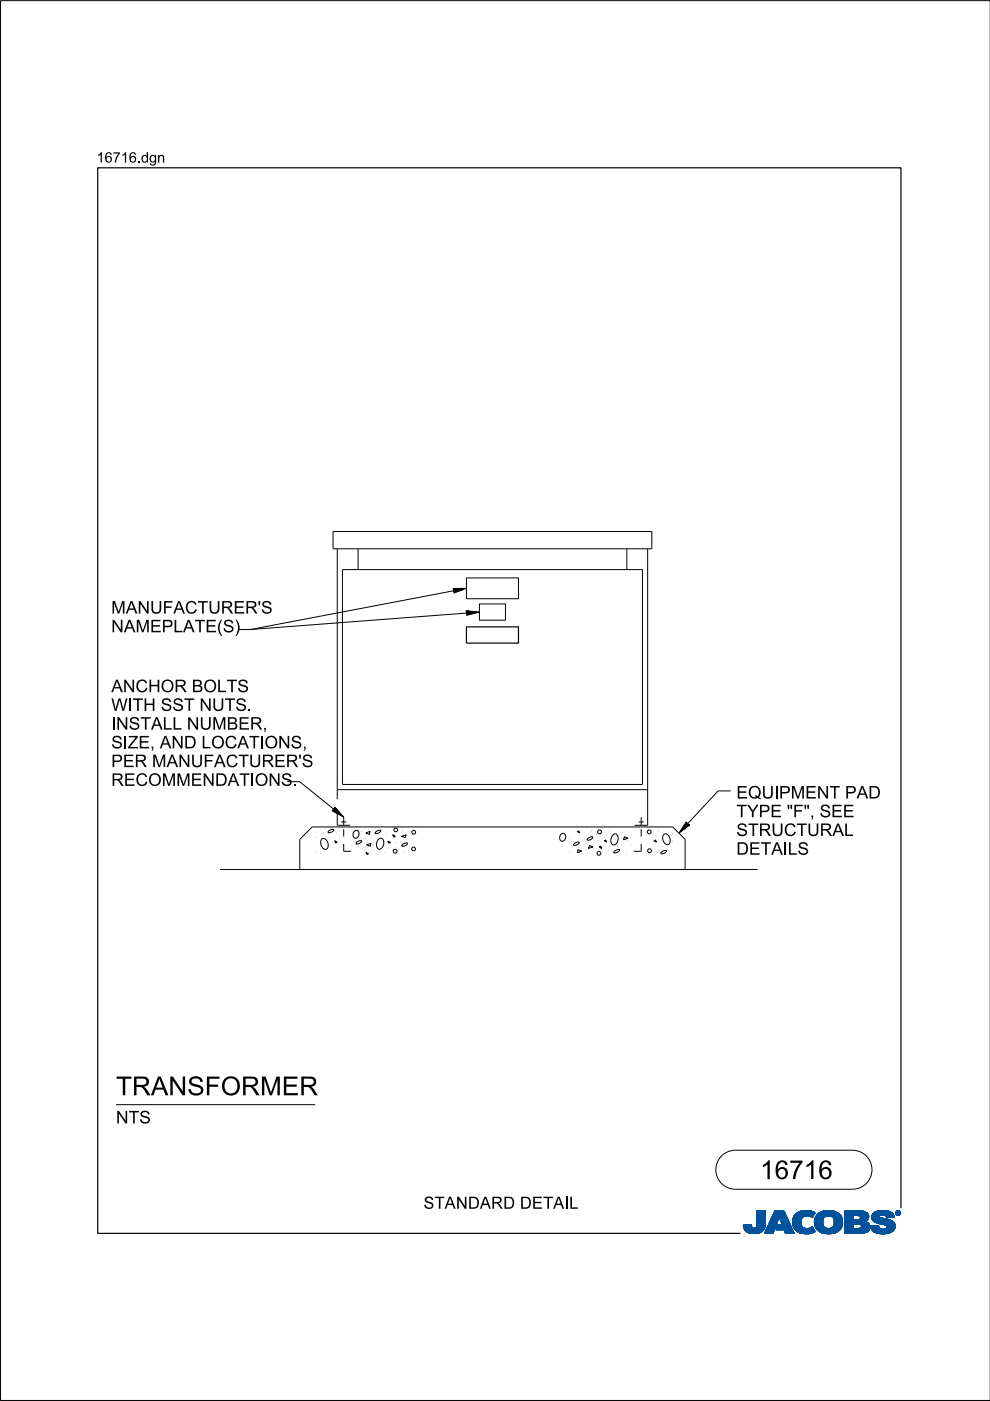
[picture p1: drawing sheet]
<svg xmlns="http://www.w3.org/2000/svg" width="210mm" height="297mm" viewBox="0 0 210 297" stroke-linecap="round" stroke-linejoin="round" font-family="sans-serif">
<defs><g id="words">
<g font-size="4">
<text x="24.6" y="232.2">TRAN</text>
<text x="39.7" y="232.2">SFORM</text>
<text x="59.8" y="232.2">ER</text>
<text x="161.1" y="250">16716</text>
</g>
<g font-size="2.6">
<text x="23.6" y="130.1">M</text>
<text x="26.7" y="130.1">AN</text>
<text x="31.8" y="130.1">UFACTURER'</text>
<text x="55.3" y="130.1">S</text>
<text x="23.6" y="134.1">N</text>
<text x="26.3" y="134.1">AM</text>
<text x="31.8" y="134.1">EPLATE(</text>
<text x="47.2" y="134.1">S)</text>
<text x="23.6" y="146.8">AN</text>
<text x="28.7" y="146.8">CH</text>
<text x="34.1" y="146.8">OR BOLTS</text>
<text x="23.6" y="154.7">I</text>
<text x="27.3" y="154.7">STALLN</text>
<text x="28.1" y="150.7">TH</text>
<text x="34.1" y="150.7">SST N</text>
<text x="42.3" y="154.7">UM</text>
<text x="45" y="150.7">UTS.</text>
<text x="48.1" y="154.7">BER,</text>
<text x="23.6" y="158.7">SI</text>
<text x="27.1" y="158.7">ZE,AN</text>
<text x="39" y="158.7">D LOCATI</text>
<text x="56.1" y="158.7">ON</text>
<text x="61.6" y="158.7">S,</text>
<text x="23.6" y="166.6">RECOM</text>
<text x="23.6" y="162.6">PER M</text>
<text x="35.3" y="162.6">AN</text>
<text x="37.4" y="166.6">M</text>
<text x="40.4" y="166.6">EN</text>
<text x="40.5" y="162.6">UFACTURER'</text>
<text x="45.6" y="166.6">DATI</text>
<text x="54" y="166.6">ON</text>
<text x="59.6" y="166.6">S.</text>
<text x="64" y="162.6">S</text>
<text x="156.1" y="173.3">TYPE &quot;</text>
<text x="156.1" y="169.3">EQUI</text>
<text x="165.2" y="169.3">PM</text>
<text x="168.1" y="173.3">F&quot;</text>
<text x="170.7" y="169.3">EN</text>
<text x="171.7" y="173.3">,SEE</text>
<text x="175.9" y="169.3">T PAD</text>
<text x="156.1" y="177.2">STRUCTURAL</text>
<text x="156.1" y="181.2">DETAIS</text>
<text x="167" y="181.2">L</text>
<text x="24.6" y="238.2">N</text>
<text x="27.3" y="238.2">TS</text>
<text x="89.8" y="256.3">STAN</text>
<text x="99.2" y="256.3">DARD DETAI</text>
<text x="120.6" y="256.3">L</text>
</g>
<g font-size="2.2">
<text x="20.5" y="34.5">16716.</text>
<text x="29.9" y="34.5">dgn</text>
</g>
</g></defs>
<g fill="none" stroke="#00539a" stroke-width=".21">
<path d="M157.6 259.8h1.7M157.6 259.9h1.7M157.6 259.9l1.7 .1M157.6 260h1.8M158.1 259.7h1.2M159.3 259.7h-1.7l.1 .7M159.3 259.7h-.9M159.3 259.7l.1 .3M159.4 260l.1 .3M160.4 260l-.2 .3h2M160.5 259.6h1.8M160.5 259.6l-.1 .4"/>
<path d="M160.5 259.7h1.8M160.5 256.7v2.9M160.5 256.9h1.8M160.5 257.5h1.8M160.5 256.7h1.8v2.7M160.5 256.8h1.8M160.5 256.8l1.8 .1M160.5 256.9l1.8 .1M160.5 257h1.8M160.5 257.1h1.8M160.5 257.2h1.8M160.5 257.2l1.8 .1"/>
<path d="M160.5 257.3h1.8M160.5 257.4h1.8M160.5 257.4l1.8 .1M160.5 257.6h1.8M160.5 257.6l1.8 .1M160.5 257.7h1.8M160.5 257.8h1.8M160.5 257.9h1.8M160.5 258h1.8M160.5 258.1h1.8M160.5 258.1l1.8 .1M160.5 258.2h1.8"/>
<path d="M160.5 258.3h1.8M160.5 258.3l1.8 .1M160.5 258.4h1.8M160.5 258.5h1.8M160.5 258.5l1.8 .1M160.5 258.6h1.8M160.5 258.6l1.8 .1M160.5 258.7h1.8M160.5 258.8h1.8M160.5 258.9h1.8M160.5 259h1.8M160.5 259.1h1.8"/>
<path d="M160.5 259.2h1.8M160.5 259.3h1.8M160.5 259.8h1.8M162.2 260h-1.8M162.2 259.9v.3M162.2 259.9h-1.8M162.2 259.8h-1.7M162.3 259.4l-.1 .5M162.3 259.4v-2.7h-1.8v2.9M162.3 259.5h-1.8M162.3 259.6h-1.8M162.3 256.7l-1.8 .1"/>
<path d="M162.3 259.4h-1.8M163.7 258.1h3.1M163.7 258h3.1M163.7 257.9h3M163.8 257.8h2.9M163.8 257.7h2.9M163.8 257.7h2.8M163.9 257.6h2.7M163.9 257.5h2.7M164 257.4h2.5M164 257.3h2.5M164.1 257.2h2.3"/>
<path d="M164.1 257.1h2.3M164.1 257h2.3M164.2 257h2.1M164.2 256.9h2.1M164.2 256.8h2.1M164.3 256.7h1.9l2.2 4.8h-1.9l-.3-.8h-1.7l.4-1h1l-.7-1.7-1.3 3.5h-1.8zM164.5 260h-1.7M164.5 259.9l-1.7 .1M164.5 259.9h-1.7M164.5 259.8l-1.7 .1M164.6 259.8h-1.7M164.6 259.7l-1.7 .1"/>
<path d="M164.6 259.7h-1.7M164.6 259.6h-1.7M164.6 259.5l-1.6 .1M164.7 259.5h-1.7M164.7 259.4l-1.7 .1M164.7 259.4h-1.7M164.7 259.3l-1.6 .1M164.7 259.3h-1.6M164.8 259.2l-1.7 .1M164.8 259.2h-1.7M164.8 259.1l-1.6 .1M164.8 260h2.9"/>
<path d="M164.8 259.1h-1.6M164.8 259.9h2.9M164.8 259l-1.6 .1M164.9 259.9h2.7M164.9 259h-1.7M164.9 259.8h2.7M164.9 258.9h-1.6M164.9 258.8h-1.6M164.9 259.7h2.7M164.9 259.7l-.4 1 3.6 .1M165 258.7h-1.6M165 258.6l-1.6 .1"/>
<path d="M165 258.6h-1.6M165 258.5l-1.6 .1M165 258.5h-1.6M165.1 258.4l-1.6 .1M165.1 258.4h-1.6M165.1 258.3l-1.6 .1M165.1 258.3h-1.6M165.1 258.2l-1.5 .1M165.1 258.2h-1.5M165.2 258.1l-1.6 .1M165.2 258.1h-1.6M165.2 258l.7 1.7h-1"/>
<path d="M165.2 258l.7 1.7M165.3 258.1h1.5M165.3 258.1l1.6 .1M165.3 258.2h1.6M165.3 258.2l1.6 .1M165.3 258.3h1.6M165.4 258.3l1.6 .1M165.4 258.4h1.6M165.4 258.4l1.6 .1M165.4 258.5h1.6M165.4 258.5l1.7 .1M165.4 258.6h1.7"/>
<path d="M165.5 258.6l1.6 .1M165.5 258.7h1.6M165.5 258.8h1.7M165.5 258.9h1.7M165.6 258.9h1.6M165.6 259h1.7M165.6 259l1.7 .1M165.6 259.1h1.7M165.6 259.1l1.7 .1M165.7 259.2h1.7M165.7 259.2l1.7 .1M165.7 259.3h1.7"/>
<path d="M165.7 259.3l1.7 .1M165.7 259.4h1.7M165.8 259.4l1.7 .1M165.8 259.5h1.7M165.8 259.5l1.7 .1M165.8 259.6h1.7M166.2 256.7l2.2 4.8M166.2 256.8l-1.9-.1-2.2 4.8h1.8l1.3-3.5M168 258.9l.4 1.5M168 258.9h1.8M168 259h1.8M168 259.1h1.8"/>
<path d="M168 259.2h1.8M168 259.2l1.8 .1M168 259.3h1.8M168 259.3l1.8 .1M168.1 259.4h1.8M168.1 259.5h1.7M168.1 259.4l1.7 .1M168.1 259.5l1.8 .1M168.1 259.6h1.8M168.1 259.7h1.8M168.1 259.7l1.8 .1M168.1 259.8h1.8"/>
<path d="M168.1 259.8l1.8 .1M168.2 260h1.8M168.2 259.9h1.8M168.3 258l-.3 .9M168.9 257.3l-.6 .7M169.1 257.1h3.6M169.2 257h3.4M169.4 256.9h3.1M169.5 256.9h2.9M169.8 256.8h2.4M169.8 259.1a1.33 1.33 0 0 0 .8 1.4 1.33 1.33 0 0 0 1.5-.3l.2-.1M169.8 259.1h-1.8"/>
<path d="M169.8 259l-1.8 .1M169.9 258.8l-1.9 .1M169.9 258.8h-1.9M169.9 258.7h-1.9M169.9 258.6h-1.8M169.9 258.6l-1.9 .1M169.9 258.5l-1.8 .1M169.9 258.5h-1.8M169.9 258.4l-1.8 .1M170 258.4h-1.9M170 258.4l-.2 .7M170 258.3l-1.8 .1"/>
<path d="M170 258.3h-1.8M170 258.2l-1.8 .1M170.1 258.2h-1.9M170.1 258.1l-.1 .3M170.1 258.1l-1.9 .1M170.2 258.1h-2M170.3 258h-2.1M170.3 256.7l-1.4 .5M170.3 256.7h1.5M170.3 256.7a4 4 0 0 1 2.5 .4M170.4 258h-2.1M170.4 257.9h-2.1"/>
<path d="M170.6 257.8l-2.3 .1M170.6 257.9l-.5 .2M170.8 257.8h-2.5M171.5 256.7l-1.7 .1M171.5 256.7l.6 .1M171.7 257.8h.7M171.8 257.9h.6M171.9 258h.4M172.1 258.1h.2M172.2 258.1h.1M172.3 258h-.3M172.4 257.8h-.8"/>
<path d="M172.4 257.7l-4 .1M172.5 257.7h-4.1M172.5 257.6l-4 .1M172.5 257.6h-4M172.6 257h-3.3M172.6 257.5l-4.1 .1M172.6 257.5h-4M172.6 257.4l-4 .1M172.7 257.4h-4M172.7 259h1.8M172.7 259.2h1.8M172.7 259.3h1.8"/>
<path d="M172.7 259.3l1.8 .1M172.7 259.4h1.8M172.7 257.3l-3.9 .1M172.7 259.5h1.8M172.7 259.5l1.8 .1M172.7 259.6h1.8M172.7 259.7h1.8M172.7 258.6h1.8M172.7 257.3h-3.9M172.8 259.8h1.8M172.8 257.2l-3.9 .1M172.8 259.9h1.8"/>
<path d="M172.8 259.9l.3 .6M172.8 259.8l1.8 .1M172.8 259.9l1.8 .1M172.8 257.2h-3.9M172.8 260h1.8M172.8 257.1l-.6 1.1a1.75 1.75 0 0 0-1.6-.3M172.9 257.1l-3.9 .1M173 257.8l-.3 1.3h1.8M173 257.8h5.3M173.1 257.7h5.2M173.1 257.7h5.1M173.1 257.6h5.1"/>
<path d="M173.2 257.6h4.9M173.2 257.5h4.8M173.4 257.4h4.6M173.4 257.4h4.5M173.5 257.3h4.4M173.6 257.2l4.2 .1M173.6 257.2h4.1M173.7 257.1l4 .1M173.8 257.1h3.8M173.9 257h3.5M174 257h3.3M174.1 256.9h3.2"/>
<path d="M174.2 256.9h2.8M174.4 256.8h2.6M174.5 259h-1.8M174.5 259.2a1.15 1.15 0 0 0 1.3 1.3M174.5 259.2l-1.8-.1 .1 .8M174.5 258.9l-1.8 .1M174.5 258.9h-1.8M174.5 258.8l-1.8 .1M174.5 258.7l-1.8 .1M174.5 258.7h-1.8M174.5 258.6l-1.8 .1M174.5 258.5l-1.8 .1"/>
<path d="M174.6 258.5h-1.9M174.6 256.8h1.9M174.6 258.4l-.1 .8M174.6 258.4h-1.8M174.6 258.4l-1.9 .1M174.6 258.3l-1.8 .1M174.6 258.3h-1.8M174.7 258.2h-1.9M174.7 258.1l-.1 .3M174.8 258.1l-2 .1M174.8 258.1h-1.9M174.9 256.7a3.2 3.2 0 0 1 3.6 1.4l.1 .8-.1 1.1"/>
<path d="M174.9 258l-1.9 .1M175 258h-2M175.1 257.9l-.4 .2M175.1 257.9h-2.1M175.2 257.9h-2.2M175.5 256.7h.7M175.7 257.8l-.6 .1M175.7 257.8l.6 .1M175.7 257.8h-2.7M176 257.8h2.4M176.2 257.9h2.2M176.3 257.9l.5 .5"/>
<path d="M176.4 258h2M176.4 256.7h-1.5a2.68 2.68 0 0 0-1.9 1.1M176.5 258l2 .1M176.5 258.1h2M176.6 258.1h1.9M176.6 258.2h1.9M176.7 258.2l1.8 .1M176.7 258.3h1.8M176.7 258.3l1.9 .1M176.7 259.9h1.8M176.7 258.4h1.9M176.8 258.4l.1 .5"/>
<path d="M176.8 258.4l1.8 .1M176.8 258.5h1.8M176.8 258.6h1.8M176.9 258.8h1.7M176.9 258.8l1.8 .1M176.9 258.7h1.7M176.9 259.4h1.8M176.9 259.2l1.8 .1M176.9 259.1h1.8M176.9 259.2h1.8M176.9 258.9v.3M176.9 259.2a1.11 1.11 0 0 1-1.1 1.3"/>
<path d="M176.9 259h1.8M176.9 258.9h1.8M176.9 259.3h1.8M176.9 259.3l1.8 .1M178 257.4l-4.7 .1M178.4 257.9h-2.1l.5 .5M178.5 259.7l-1.7 .1M178.5 259.8l-1.8 .1M178.5 259.8h-1.7M178.5 260l-.2 .5M178.5 259.9l-1.8 .1M178.5 260h-1.8"/>
<path d="M178.6 259.7h-1.8M178.6 258.5l-1.8 .1M178.6 259.6h-1.8M178.6 259.5l-1.8 .1M178.6 259.5h-1.8M178.7 259.4h-1.8M179.1 259.7h1.8M179.1 259.5h5.2M179.1 256.9h4.4M179.1 257.5h5M179.1 256.8h4M179.1 256.8h3.4"/>
<path d="M179.1 257h4.5M179.1 257.1h4.7M179.1 257.1l4.7 .1M179.1 257.2h4.8M179.1 257.2l4.8 .1M179.1 257.3h4.8M179.1 257.3l4.9 .1M179.1 257.4h4.9M179.1 257.4l5 .1M179.1 257.6h5M179.1 257.6l5 .1M179.1 257.7h5"/>
<path d="M179.1 257.7l1.8 .1M179.1 257.8h1.8M179.1 257.9h1.8M179.1 258h1.8M179.1 258.1h1.8M179.1 258.2h1.8M179.1 258.3h1.8M179.1 258.4h1.8M179.1 258.5h1.8M179.1 258.5l1.8 .1M179.1 258.6h4.8M179.1 258.7h4.7"/>
<path d="M179.1 258.7h4.6M179.1 258.8h4.5M179.1 258.9h4.5M179.1 258.9h4.3M179.1 259h4.4M179.1 259l4.5 .1M179.1 259.1h4.6M179.1 259.1l4.7 .1M179.1 259.2h4.8M179.1 259.2l4.9 .1M179.1 259.3h5M179.1 259.3l5.1 .1"/>
<path d="M179.1 259.4h5.1M179.1 259.4l5.1 .1M179.1 259.5l1.8 .1M179.1 259.6h1.8M179.1 259.8h1.8M179.1 259.9h1.8M179.1 260h1.8M180.9 257.7v.9M181.8 259.5h-.9v1v-1M181.8 259.5h.2M181.8 259.5l.8 .3M182.1 257.7l2.1 .1"/>
<path d="M182.2 257.8h2M182.2 259.5l2.1 .1M182.3 258.5h1.7M182.3 258.5l-1.4 .1M182.3 257.9h1.9M182.4 257.9h1.8M182.4 257.9v.1M182.4 257.9l-.4-.2h-1.1v.9M182.4 258h1.8M182.4 258v.3M182.4 258.3l-.1 .2M182.4 259.6h1.9"/>
<path d="M182.4 258.1h1.8M182.4 258.1l1.8 .1M182.4 258.2h1.8M182.5 259.7h1.9M182.5 256.9l1.1 .1M182.5 259.7l1.9 .1M182.6 259.8h1.8M182.6 259.8v.4l-.2 .2M182.7 259.9h1.7M182.9 256.8h-3.8v4.7M183.3 256.9l-4.2-.1v4.7M183.6 257l.4 .4"/>
<path d="M183.9 259.2l.2 .2M184 258.5l-2.1 .1M184 258.5h-1.8M184 257.4l.1 .2M184.1 258.4l-.8 .6 .6 .2M184.1 258.4h-1.8M184.1 258.3l-1.7 .1M184.1 258.3h-1.7M184.1 257.6l.1 .6M184.1 258.2l-1.7 .1M184.1 259.4l.3 .5v.6M184.2 258.2l-.1 .2"/>
<path d="M184.2 258h-1.8M184.4 259.9h-1.7M184.5 260h-1.8M184.6 259.9v.2M184.6 259.9h1.7M184.6 260h1.7M184.8 258.1h1.7M184.8 258l.2 .7M184.8 258h1.7M184.8 258.3h2.5M184.8 258.3l2.8 .1M184.8 258.1l1.8 .1"/>
<path d="M184.8 258.2h2M184.8 258.4h3M184.8 258.4l3.2 .1M184.9 258.2l2.1 .1M184.9 257.6h4.6M184.9 258.5h3.4M184.9 258.5l3.6 .1M184.9 258.6h3.7M184.9 257.5h4.5M185 257.5h4.4M185 258.6l3.7 .1M185 258.7h3.9"/>
<path d="M185 258.7l.6 .4M185 257.4h4.3M185 257.4h4.4M185.1 258.7l3.9 .1M185.1 258.8h.7M185.1 257.3h4.1M185.2 258.9h.6M185.2 258.9l4.1 .1M185.3 257.2h3.9M185.3 259h4M185.3 257.1l3.8 .1M185.4 257.1h3.7"/>
<path d="M185.4 259l4 .1M185.5 257h3.5M185.5 259.1h4M185.6 259.1l3.9 .1M185.6 259.1l.5 .2M185.7 259.2h3.9M185.7 256.9h3M185.8 259.2l3.8 .1M185.8 258.9h3.4M185.9 258.8h3.2M185.9 256.8h2.7M185.9 256.8l-.8 .5-.3 .7"/>
<path d="M185.9 256.8l.7-.1a3.3 3.3 0 0 1 2.7 .6h-4.2M186 259.3h3.6M186.1 256.8h2.3M186.1 259.4h3.6M186.1 259.3l1.5 .4 .4 .2M186.3 259.8l-.5 .1M186.3 259.8l-1.7 .1M186.3 259.8v.3M186.3 259.4h3.4M186.4 257.9h-1.6M186.4 257.9l.1 .1M186.5 257.9h-1.7"/>
<path d="M186.5 257.8h-1.7M186.5 258v.1M186.5 257.8l-.1 .1M186.5 257.7h-1.6M186.5 259.4l3.2 .1M186.5 258.1l.1 .1M186.6 257.6l-1.7 .1M186.6 258.2l.4 .1M186.7 256.7h.8M186.7 259.5h3M186.8 257.6h-1.9M186.9 259.5l2.9 .1"/>
<path d="M187 258.3l1.7 .4 .9 .6M187.2 259.6h2.6M187.3 257.6h2.2M187.4 259.7h2.4M187.6 257.6l1.9 .1M187.6 259.7h2.2M187.6 257.7h2M187.7 257.7a1.07 1.07 0 0 0-1.2 .1M187.7 257.7l.1 .1M187.7 257.8h1.9M187.8 257.8h1.7M187.8 256.7h-1.3"/>
<path d="M187.8 257.8l.1 .4M187.8 257.9h1.7M187.8 257.9h1.8M187.9 258h1.7M187.9 258l1.7 .1M187.9 258.1h1.1M187.9 258.1h1.7M187.9 259.9h1.9M188 259.9l.1 .2M188 260h1.8M188.1 257h-2.6M188.2 257h.6"/>
<path d="M188.7 256.9h-2.9M189.3 257.3l.3 .8-1.7 .1M189.6 259.3l.2 .4v.6M189.8 259.9l-1.8 .1M189.8 259.8h-2.1M189.8 259.8h-1.9M189.9 257.2v.1M189.9 257.1h.1M189.9 257.2h.1M189.9 257.3h.1M189.9 257.3l.2 .3M190 257.4h.1"/>
<path d="M190 257.4l.1 .1M190 257.5h.2M190 257.2v.1M190 257.2l.2 .3M190 257.3l.2 .2M190 257.1h-.1M190 257h-.1M190.1 257h-.2M190.1 257.5l.2 .1M190.1 256.9h-.1M190.1 257.6h.6M190.2 256.8l-.1 .1"/>
<path d="M190.2 257.5l.2 .1M190.2 257.5l-.1 .1M190.2 257.6h.4M190.2 256.9h.4M190.2 256.9h.4l-.1 .3 .2 .3-.3-.3-.2 .3zM190.2 256.9v.6l.1-.3 .3 .3M190.2 257h.4M190.2 257.1h.1M190.2 257.1h.5M190.2 257.2h.5M190.2 257.2l.3 .1M190.2 257.3h.1"/>
<path d="M190.2 257.4h.1M190.2 257.4l.1 .1M190.2 256.8h-.1M190.3 257h.2v.1l-.2 .1zM190.3 257v.2M190.3 257h-.1M190.4 257.2l.2 .3M190.4 257.6h.1M190.4 256.8h-.2l-.2 .4M190.4 256.7a.5 .5 0 0 1 .5 .5 .5 .5 0 0 1-.5 .5M190.4 256.8l.4 .2v.2M190.4 256.7a.5 .5 0 0 0-.5 .5 .5 .5 0 0 0 .5 .5l-.3-.1"/>
<path d="M190.4 256.8l.3 .1 .1 .3M190.4 256.7l-.4 .2-.1 .3M190.4 256.7v.1M190.4 257.6v.1M190.4 256.7l.3 .1 .2 .4M190.4 257h-.1l.1 .2M190.4 257l.2 .1-.2 .1M190.4 257h.1M190.5 257.3h.1M190.5 257.3l.1 .1M190.5 257.2l.2 .3M190.5 257.4h.1"/>
<path d="M190.5 257.1h.2M190.5 257.4l.2 .1M190.5 257l-.1 .2M190.5 256.7h-.3M190.6 257.5h.2M190.6 256.8h.1M190.6 257.1l-.1 .1M190.7 257.1h-.1M190.7 257.1l-.2 .1M190.7 257.1l-.5-.2v.6l.1-.3M190.7 257h-.1M190.7 256.8l.1 .1"/>
<path d="M190.7 256.8h-.6M190.7 256.9h.2M190.8 257h.1M190.8 257.6h-.2M190.8 257.2v.2l-.4 .2M190.8 257.2l-.1 .3-.3 .1M190.8 257.1h.1M190.8 257.2h.1M190.9 257.4l-.2 .1M190.9 257.4h-.1M190.9 257.3l-.1 .1M190.9 257.3h-.1"/>
<path d="M190.9 257.2h.1M190.9 257.2l-.1 .3-.4 .2M190.9 257.1h-.1M157.7 260.1h1.7M157.7 260l1.7 .1M157.7 260.2h1.8M157.7 260.2l1.8 .1M157.7 260.3h1.8M157.7 260.3l1.9 .1M157.7 260.4h4.4M157.7 260.4l.4 .5M157.7 260.4l4.4 .1"/>
<path d="M157.8 260.5h4.3M157.8 260.6h4.3M157.8 260.7h4.2M157.9 260.7h4.1M157.9 260.8h4M158 260.8h3.9M158 260.9h3.9M158.1 260.9h3.3M158.1 261h3.6M158.2 261h3.5M158.3 261.1h3.2M158.4 261.2h3.1"/>
<path d="M158.5 261.2h2.9M158.6 261.3h2.7M158.7 261.4h2.4M158.8 261.4h2.1M159.1 261.5h1.6M159.5 260.3l.3 .1 .4-.1M159.7 261.5h.7M160.9 261.4h.1M161.5 260.9h.2M161.6 261.1h-3.3M162.1 260.3l-2 .1M162.2 260.2l-1.9 .1"/>
<path d="M162.2 260.2a2.25 2.25 0 0 1-2.8 1.3l-.9-.2-.4-.4M162.2 260.2h-1.9M162.2 260.1l-1.8 .1M162.2 260.1h-1.8M162.2 260l-1.8 .1M164 261.4h-1.9M164 261.3l-1.9 .1M164 261.3h-1.8M164 261.2l-1.8 .1M164 261.2h-1.8M164.1 261.1l-1.9 .1M164.1 261.1h-1.8"/>
<path d="M164.1 261l-1.8 .1M164.1 261h-1.8M164.1 260.9l-1.8 .1M164.2 260.9h-1.8M164.2 260.8l-1.8 .1M164.2 260.8h-1.8M164.2 260.7l-1.8 .1M164.2 260.7h-1.7M164.2 260.6l-1.7 .1M164.3 260.6h-1.8M164.3 260.5h-1.8M164.3 260.4l-1.7 .1"/>
<path d="M164.3 260.4h-1.7M164.3 260.3l-1.7 .1M164.4 260.3h-1.8M164.4 260.2l-1.7 .1M164.4 260.2h-1.7M164.4 260.1l-1.7 .1M164.4 260.1h-1.7M164.5 260l-1.8 .1M164.5 260.7h3.5M164.6 260.7h3.4M164.6 260.6h3.4M164.6 260.5h3.4"/>
<path d="M164.6 260.5h3.3M164.6 260.4h3.3M164.7 260.4h3.2M164.7 260.3h3.2M164.7 260.3h3.1M164.7 260.2h3.1M164.8 260.1h3M164.8 260.1h2.9M166.3 260.8h1.8M166.3 260.8l1.8 .1M166.3 260.9h1.8M166.3 260.9l1.8 .1"/>
<path d="M166.3 261h1.9M166.3 261l1.9 .1M166.4 261.1h1.8M166.4 261.1l1.8 .1M166.4 261.2h1.9M166.4 261.2l1.9 .1M166.4 261.3h1.9M166.5 261.3l1.8 .1M166.5 261.4h1.9M166.5 261.5h1.9M166.5 261.5l-.3-.8 .3 .8h1.9M168.2 260l1.9 .1"/>
<path d="M168.2 260.1h1.9M168.2 260.1l1.9 .1M168.2 260.2h2M168.3 260.2l2 .1M168.3 260.3h2.1M168.3 260.3l2.2 .1M168.3 260.4h2.5M168.4 260.4l.6 .7M168.4 260.4l4.1 .1M168.5 260.5h4M168.5 260.6h4M168.6 260.7h4"/>
<path d="M168.6 260.7l4 .1M168.7 260.8h3.9M168.7 260.8l4 .1M168.8 260.9h3.9M168.9 260.9l3.8 .1M168.9 261h3.9M169 261l3.8 .1M169 261.1h3.9M169 261.1a4.2 4.2 0 0 0 3.8 0M169.1 261.1h3.8M169.2 261.2h3.5M169.3 261.3h3.2"/>
<path d="M169.5 261.4h2.8M169.6 261.4h2.6M170 261.5h2M170.6 261.6h.4M171.5 260.4h.9M171.6 260.4h.8M171.8 261.5h-1.5M171.8 260.3h.6M172 260.3h.3M172 260.2h.3M172.1 260.2h.2M172.2 260.1h.1"/>
<path d="M172.3 260.1l.6 1M172.6 261.2l-3.3 .1M172.8 260.1h1.9M172.9 260.1l1.9 .1M172.9 260.2h1.9M172.9 260.2l2 .1M172.9 260.3h2.2M173 260.3l2.1 .1M173 260.4h2.4M173 260.4h5.3M173.1 260.5h5.2M173.1 260.5l.7 .6 .8 .4"/>
<path d="M173.1 260.6h5.2M173.2 260.6h5M173.3 260.7h4.9M173.3 260.7h4.8M173.3 260.8h4.7M173.4 260.9h4.5M173.5 260.9h4.4M173.5 261h4.3M173.6 261h4.2M173.7 261.1h4M173.8 261.1h3.8M173.8 261.2h3.7"/>
<path d="M174 261.2h3.4M174.2 261.4h2.9M174.3 261.4h2.7M175.1 261.5h1.4M175.3 261.6h.4M176.6 260.2h1.9M177 261.4l-1 .2-1.4-.1h2.2M177.3 261.3h-3.3M178.1 260.8h-4.8M178.3 260.5l-.6 .6-.7 .3M178.3 260.4h-2.2M178.4 260.3l-2.2 .1"/>
<path d="M178.4 260.3h-2l-.6 .2M178.5 260.2l-2.1 .1M178.5 260.2h-2M178.5 260.1h-1.9M178.5 260l-1.9 .1M179.1 261.5h3.4M179.1 260.1h1.8M179.1 260.1l1.8 .1M179.1 260.2h1.8M179.1 260.2l1.8 .1M179.1 260.3h1.8M179.1 260.4h1.8"/>
<path d="M182.3 260.4h2.1M182.4 260.4h2M182.4 260.4l-.6 .1M183.1 261.4l-4 .1M183.4 261.3l-4.3 .1M183.5 261.3h-4.4M183.7 261.3h-.1M183.7 261.2l-4.6 .1M183.8 261.2h-4.7M183.9 261.1l-4.8 .1M184 261.1h-4.9M184 261l-4.9 .1"/>
<path d="M184.1 261l-.8 .4-1.1 .1M184.1 261h-5M184.1 260.9l-5 .1M184.2 260.9h-5.1M184.2 260.8l-5.1 .1M184.3 260.8h-5.2M184.3 260.7l-5.2 .1M184.3 260.7h-5.2M184.4 260.6l-5.3 .1M184.4 260.6h-5.3M184.4 260.5h-5.3M184.4 260.5l-.3 .5"/>
<path d="M184.4 260.4l-5.3 .1M184.5 260l-1.8 .1M184.5 260.2l-2 .1M184.5 260.3h-2M184.5 260.1h-1.9M184.5 260.2h-1.9M184.6 260.1l.1 .3M184.6 260.1h1.7M184.6 260.1h1.8M184.6 260.1l1.8 .1M184.6 260.2h1.8M184.6 260.2l1.8 .1"/>
<path d="M184.7 260.3h1.8M184.7 260.3l1.8 .1M184.7 260.4a2.52 2.52 0 0 0 2.7 1.2M184.7 260.4h1.9M184.7 260.5h2M184.7 260.5h2.1M184.8 260.6h2.1M184.8 260.6h4.8M184.8 260.7h4.7M184.9 260.8h4.6M184.9 260.8h4.5M185 260.9h4.4"/>
<path d="M185.1 260.9h4.3M185.1 261h4.3M185.2 261.1h4M185.2 261.1h3.9M185.3 261.2h3.7M185.4 261.2h3.5M185.5 261.3h3.4M185.7 261.3h3.1M185.8 261.4h2.7M185.9 261.5h2.4M186.3 260.1a1.08 1.08 0 0 0 1.4 .5M186.4 261.5h1.6"/>
<path d="M186.6 261.6h.9M188 260.4h1.8M188 260.4l-.3 .2M188.1 260.3h1.7M188.1 260.1l-.1 .3M188.1 260.2h1.7M188.3 261.5l-.9 .1M188.9 261.3l-.6 .2M189.3 261.1h-4.1M189.4 260.9l-.5 .4M189.6 260.7h-4.8M189.7 260.6h-2"/>
<path d="M189.7 260.5h-1.9M189.7 260.5h-1.8M189.7 260.4h-1.7M189.7 260.3h-1.6M189.8 260.2h-1.7M189.8 260.3l-.4 .6M189.8 260.1h-1.7M189.8 260h-1.7"/>
<circle cx="190.4" cy="257.2" r=".51"/>
<circle cx="190.4" cy="257.2" r=".42"/>
</g>
<g fill="none" stroke="#000" stroke-width=".21">
<path d="M210 .1h-209.9v296.8h209.9M70.6 112.7h67.6v3.7h-67.6zM71.5 116.4v53.1M75.9 116.4v4.4M132.9 116.4v4.4M137.3 116.4v58.6h-2.7M72.6 120.8h63.6v45.5h-63.6zM96.1 124.8l.2 .9 2.6-1-2.8 .1 .2 .8 2-.8h-2.1l.2 .6 1.4-.5h-1.4l.1 .5 .8-.4-.8 .1 .1 .1 .3-.1-43.8 8.4h-2.7h2.7l46.5-3.6-.3 .1-.1-.2 .8 .1-.8 .2-.1-.4 1.4 .1-1.4 .4-.1-.6 2.1 .2-2.1 .5-.1-.8 2.8 .3-2.8 .7v-1M98.9 122.5h11v4.4h-11zM101.7 128.1h5.5v3.4h-5.5zM60.9 165.7h2.6l7.8 6.3-.3-.2 .1-.2 .5 .6-.7-.4 .2-.3 .9 1-1.2-.7 .2-.5 1.4 1.6-1.8-1.1 .4-.7 1.9 2.2-2.5-1.4 .6-.8M66.9 177.5h.1"/>
<path d="M68.2 178l.2-.2a1.32 1.32 0 0 1 1.1 .9 1.32 1.32 0 0 1-.3 1.4 1.36 1.36 0 0 1-1-2.1zM68.5 176.7h.1M69 175.8h.1M69.8 176.1l.6-.2h.4a.98 .98 0 0 1-1.2 .6zM71 179.8h.1M71 178.2l.5 .4-.4 .1zM71.3 176.6h.1M71.5 172.5v2.5h2.8M71.5 167.4h65.8M72.3 174.3h1.1M72.8 179.2h.1M72.9 173.3v1.7"/>
<path d="M74.5 179.2h.1M74.6 176.4h.1M75 178.2h.1M75.2 176.2a.63 .63 0 0 1 .8 0 .63 .63 0 0 1 .1 .8 .66 .66 0 0 1-.8 .7 .66 .66 0 0 1-.4-.9zM75.7 178.5l.6-.3 .4 .1a.98 .98 0 0 1-1.2 .6zM76.6 176.3h.1M77 179.7h.1M77.1 177.7h.1M77.6 176.6l.9-.3-.2 .6zM77.7 179.1l1-.3-.2 .6zM77.7 178.6h.1M78.1 175.8h.1"/>
<path d="M79 177.7h.1M79.1 179.1h.1M79.6 175.6h.1M79.7 176.3l.6-.3 .4 .1a.98 .98 0 0 1-1.2 .6zM80.3 177.9l.6-.2a1.33 1.33 0 0 1 .4 1.3 1.33 1.33 0 0 1-1 1.1 1.36 1.36 0 0 1 0-2.2zM81.9 176.6h.1M82.2 178.3l.6 .3-.4 .2zM82.3 179.8h.1M83.3 177l.5 .3-.3 .2zM84 178.6h.1M84.4 179.9h.1M85.1 177.3l1-.3-.2 .6z"/>
<path d="M85.3 176.3h.1M85.4 179l.6-.3 .4 .1a.98 .98 0 0 1-1.2 .6zM119 176.8a.63 .63 0 0 1 .8 .1 .63 .63 0 0 1 .1 .7 .66 .66 0 0 1-.8 .8 .66 .66 0 0 1-.4-1zM120.7 177.7h.1M121.8 178.8l.6-.3 .4 .1a.98 .98 0 0 1-1.2 .6zM122.4 176.3l.3-.1 .2 .4zM123.8 178.7h.1M124.7 177.7l.6-.3 .4 .1a.98 .98 0 0 1-1.2 .6zM125 179.3l.8 .3-1.1 .3zM125.4 176.2h.1M126.4 176.9h.1M126.8 178.2h.1"/>
<path d="M127.6 179.9l-.2-.5-.3 .2 .5 .3M128.1 178.2l.3-.1 .2 .4zM128.6 177h.1M129.2 176.1h.1M129.9 177l.6-.2a1.32 1.32 0 0 1 .5 1.3 1.32 1.32 0 0 1-1 1 1.36 1.36 0 0 1-.1-2.1zM131.7 177.7h.1M131.8 179.2h.1M132 176.6h.1M132.4 177.4l.8 .3-1 .4zM133.1 178.2h.1M133.7 179.2h.1M133.9 177.2h.1"/>
<path d="M135.4 174.3h1.1M135.9 173.3v1.7M137 177h.1M137.3 178.8h.1M139.1 177h.1M139.1 178.5l-.1-.4-.4 .1 .6 .3M139.7 176.2h.1M140.7 177l.2-.2a1.32 1.32 0 0 1 1.1 .9 1.32 1.32 0 0 1-.3 1.4 1.36 1.36 0 0 1-1-2.1zM142.5 178.4h.1M142.6 176.8h.1M154.9 167.7h-2.6l-6.9 7.4 .1-.2 .2 .1-.7 .5 .5-.8 .3 .3-1.1 .8 .8-1.2 .6 .4-1.7 1.2 1.1-1.8 .7 .5-2.2 1.7 1.5-2.3 .7 .6M46.7 184.4h113.9"/>
<path d="M63.6 184.4v-6.4l2.6-2.7h76.4l2.7 2.7v6.4M67.1 180.8h.1M70 180.8h.1M77.6 180.7l.5 .3-.3 .2zM78.8 180.2h.1M81.7 180.7h.1M85.5 180.7h.1M120.7 180.6h.1M122.6 180.1l.7 .3-.9 .4zM125.5 180.6h.1M129 180.2h.1M130.4 180.4l.6-.3 .4 .1a.98 .98 0 0 1-1.2 .6z"/>
<path d="M131.2 181.2h.1M132.8 181.1h.1M139.5 180.2h.1M140.3 180.6l.6-.3 .4 .1a.98 .98 0 0 1-1.2 .5zM141.9 181.1h.1M142.3 180.1h.1M24.6 234.2h42.2M153 245.1l1.3-.9 1.6-.3h24.8a4.1 4.1 0 0 1 4.2 4.1 4.1 4.1 0 0 1-4.2 4.1h-24.8a4.1 4.1 0 0 1-3.8-2.5 4.1 4.1 0 0 1 .9-4.5z"/>
<circle cx="83.9" cy="175.9" r=".41"/>
<circle cx="87.7" cy="180" r=".41"/>
<circle cx="87.7" cy="176.4" r=".41"/>
<circle cx="127.1" cy="176.4" r=".41"/>
<circle cx="137.6" cy="176.4" r=".41"/>
<circle cx="83.8" cy="180.5" r=".41"/>
<circle cx="127" cy="180.9" r=".41"/>
<circle cx="137.7" cy="180.4" r=".41"/>
</g>
<path d="M98.9 132.9h11v3.4h-11zM191 256.1v-220.5h-170.3v225.9h136.3" fill="none" stroke="#000" stroke-width=".25"/>
<path d="M72.9 180.5h2M72.9 180.5v-5.2M135.9 180.5h-2M135.9 180.5v-5.2" fill="none" stroke="#000" stroke-width=".21" stroke-dasharray="1.6 1.6" stroke-linecap="butt"/>
<path d="M23.6 148.1h.4l.5 2.3 .6-2.3h.5l.5 2.3 .6-2.3h.3l-.7 2.6h-.3l-.7-2.3-.6 2.3h-.4z" fill-rule="evenodd" fill="#000"/>
<use href="#words"/>
</svg>
